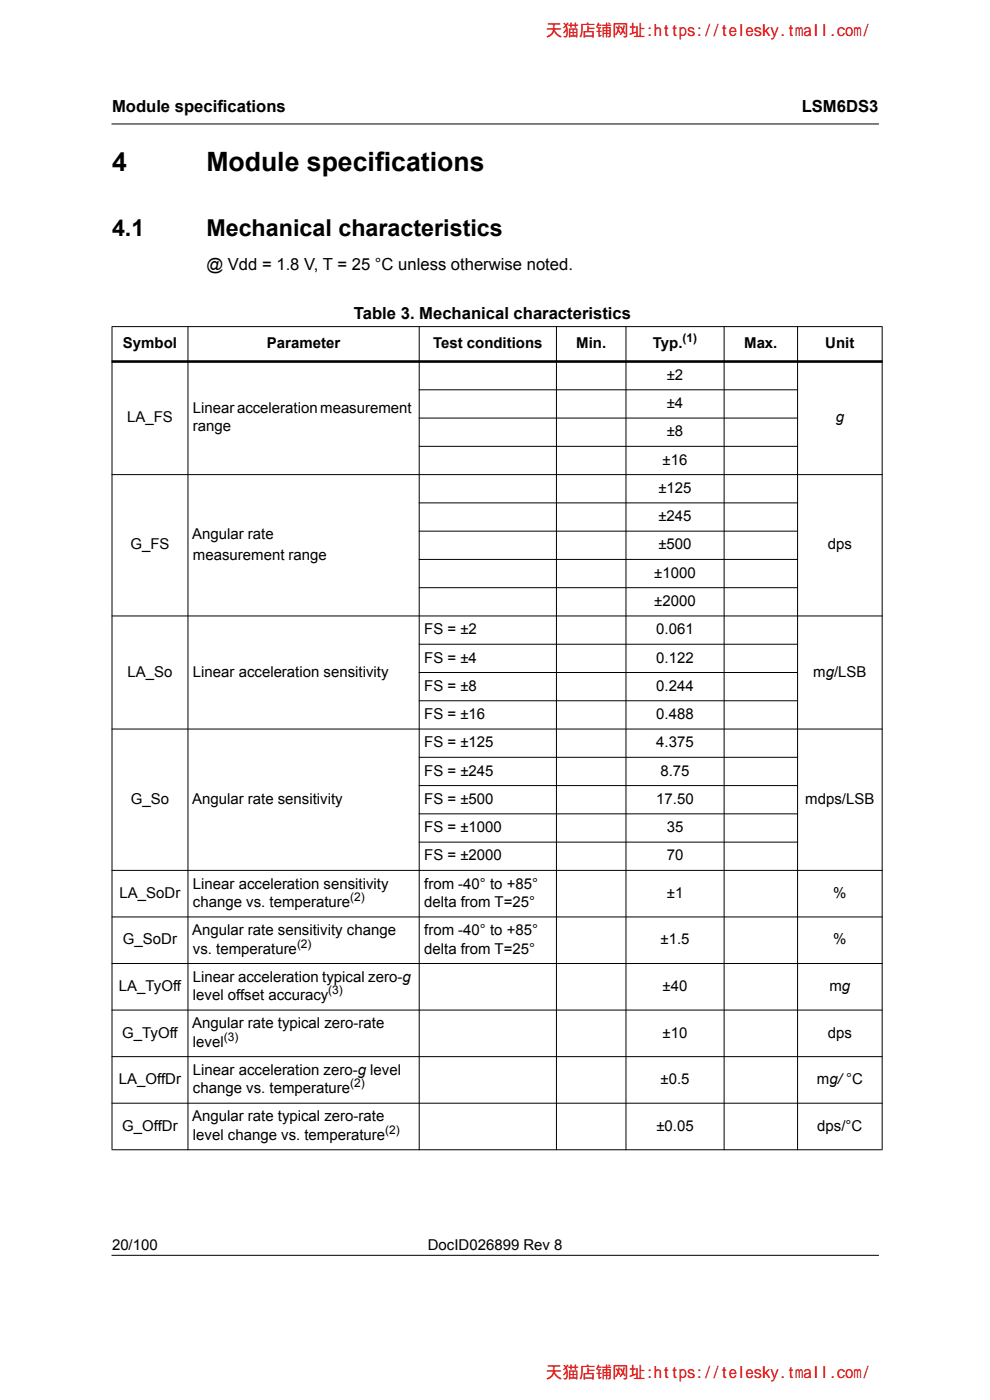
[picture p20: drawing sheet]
<svg xmlns="http://www.w3.org/2000/svg" width="210mm" height="297mm" viewBox="0 0 210 297" stroke-linecap="round" stroke-linejoin="round" font-family="sans-serif">
<defs><g id="words">
<g font-size="5.6">
<text x="23.7" y="36.4">4</text>
<text x="43.8" y="36.4">Module specifications</text>
</g>
<g font-size="4.9">
<text x="23.7" y="50">4.1</text>
<text x="43.8" y="50">Mechanical characteristics</text>
</g>
<g font-size="3.5" fill="#f00">
<text x="115.7" y="7.5">天猫店铺网址:https://telesky.tmall.com/</text>
<text x="115.7" y="292.4">天猫店铺网址:https://telesky.tmall.com/</text>
</g>
<g font-size="3.5">
<text x="23.7" y="23.9">Module specifications</text>
<text x="170" y="23.9">LSM6DS3</text>
<text x="43.8" y="57.2">@ Vdd = 1.8 V, T = 25 °C unless otherwise noted.</text>
<text x="75" y="67.8">Table 3. Mechanical characteristics</text>
</g>
<g font-size="3.2">
<text x="26.1" y="73.9">Symbol</text>
<text x="56.6" y="73.9">Parameter</text>
<text x="91.8" y="73.9">Test conditions</text>
<text x="122.2" y="73.9">Min.</text>
<text x="138.4" y="73.9">Typ.</text>
<text x="157.8" y="73.9">Max.</text>
<text x="175" y="73.9">Unit</text>
<text x="141.4" y="80.6">±2</text>
<text x="26.9" y="89.6">LA_FS</text>
<text x="40.9" y="87.6">Linear acceleration measurement</text>
<text x="141.4" y="86.6">±4</text>
<text x="177.2" y="89.6">g</text>
<text x="40.9" y="91.5">range</text>
<text x="141.4" y="92.6">±8</text>
<text x="140.5" y="98.6">±16</text>
<text x="139.6" y="104.6">±125</text>
<text x="139.6" y="110.6">±245</text>
<text x="27.7" y="116.6">G_FS</text>
<text x="40.7" y="114.3">Angular rate</text>
<text x="40.9" y="118.9">measurement range</text>
<text x="139.6" y="116.6">±500</text>
<text x="175.5" y="116.6">dps</text>
<text x="138.7" y="122.6">±1000</text>
<text x="138.7" y="128.6">±2000</text>
<text x="89.9" y="134.6">FS = ±2</text>
<text x="139.2" y="134.6">0.061</text>
<text x="27" y="143.6">LA_So</text>
<text x="40.9" y="143.6">Linear acceleration sensitivity</text>
<text x="89.9" y="140.6">FS = ±4</text>
<text x="139.2" y="140.6">0.122</text>
<text x="172.4" y="143.6">mg/LSB</text>
<text x="89.9" y="146.6">FS = ±8</text>
<text x="139.2" y="146.6">0.244</text>
<text x="89.9" y="152.5">FS = ±16</text>
<text x="139.2" y="152.5">0.488</text>
<text x="89.9" y="158.5">FS = ±125</text>
<text x="139.2" y="158.5">4.375</text>
<text x="89.9" y="164.5">FS = ±245</text>
<text x="140" y="164.5">8.75</text>
<text x="27.7" y="170.5">G_So</text>
<text x="40.7" y="170.5">Angular rate sensitivity</text>
<text x="89.9" y="170.5">FS = ±500</text>
<text x="139.2" y="170.5">17.50</text>
<text x="170.7" y="170.5">mdps/LSB</text>
<text x="89.9" y="176.5">FS = ±1000</text>
<text x="141.4" y="176.5">35</text>
<text x="89.9" y="182.5">FS = ±2000</text>
<text x="141.4" y="182.5">70</text>
<text x="25.4" y="190.5">LA_SoDr</text>
<text x="40.9" y="188.5">Linear acceleration sensitivity</text>
<text x="89.9" y="188.5">from -40° to +85°</text>
<text x="141.4" y="190.5">±1</text>
<text x="176.7" y="190.5">%</text>
<text x="40.9" y="192.4">change vs. temperature</text>
<text x="89.9" y="192.4">delta from T=25°</text>
<text x="26.1" y="200.3">G_SoDr</text>
<text x="40.7" y="198.4">Angular rate sensitivity change</text>
<text x="40.9" y="202.3">vs. temperature</text>
<text x="89.9" y="198.4">from -40° to +85°</text>
<text x="89.9" y="202.3">delta from T=25°</text>
<text x="140" y="200.3">±1.5</text>
<text x="176.7" y="200.3">%</text>
<text x="40.9" y="208.3">Linear acceleration typical zero-g</text>
<text x="25.2" y="210.2">LA_TyOff</text>
<text x="40.9" y="212.2">level offset accuracy</text>
<text x="140.5" y="210.2">±40</text>
<text x="175.9" y="210.2">mg</text>
<text x="25.9" y="220.1">G_TyOff</text>
<text x="40.7" y="218.2">Angular rate typical zero-rate</text>
<text x="140.5" y="220.1">±10</text>
<text x="175.5" y="220.1">dps</text>
<text x="40.9" y="222">level</text>
<text x="25.2" y="230">LA_OffDr</text>
<text x="40.9" y="228">Linear acceleration zero-g level</text>
<text x="40.9" y="231.9">change vs. temperature</text>
<text x="140" y="230">±0.5</text>
<text x="173.2" y="230">mg/°C</text>
<text x="25.9" y="239.9">G_OffDr</text>
<text x="40.7" y="237.9">Angular rate typical zero-rate</text>
<text x="139.2" y="239.9">±0.05</text>
<text x="173.3" y="239.9">dps/°C</text>
<text x="40.9" y="241.8">level change vs. temperature</text>
<text x="23.7" y="265.1">20/100</text>
<text x="90.7" y="265.1">DocID026899 Rev 8</text>
</g>
<g font-size="2.5">
<text x="144.7" y="72.6">(1)</text>
<text x="74.3" y="191.1">(2)</text>
<text x="63" y="201">(2)</text>
<text x="69.6" y="210.9">(3)</text>
<text x="47.4" y="220.8">(3)</text>
<text x="74.3" y="230.6">(2)</text>
<text x="81.7" y="240.5">(2)</text>
</g>
</g></defs>
<path d="M23.7 26.3h162.5M23.7 266.3h162.5" fill="none" stroke="#000" stroke-width=".21"/>
<g fill="#000" stroke="#000" stroke-width=".21">
<path d="M23.7 69.3h163.4zM88.8 82.7h80.4zM88.8 88.7h80.4zM88.8 94.7h80.4zM88.8 106.7h80.4zM88.8 112.7h80.4zM88.8 118.7h80.4zM23.7 100.7h163.4zM88.8 124.7h80.4zM88.8 136.7h80.4zM23.7 130.7h163.4zM88.8 142.7h80.4z"/>
<path d="M88.8 148.7h80.4zM23.7 154.7h163.4zM88.8 160.7h80.4zM88.8 166.7h80.4zM88.8 172.7h80.4zM88.8 178.7h80.4zM23.7 184.6h163.4zM23.7 194.5h163.4zM23.7 204.4h163.4zM23.7 214.3h163.4zM23.7 224.2h163.4zM23.7 234h163.4z"/>
<path d="M23.7 69.4v174.4zM39.9 69.2v174.8zM88.9 69.2v174.8zM118 69.2v174.8zM132.7 69.2v174.8zM153.5 69.2v174.8zM169.1 69.2v174.8zM187 69.4v174.4zM23.7 243.9h163.4z"/>
</g>
<path d="M23.7 76.7h163.4z" fill="#000" stroke="#000" stroke-width=".55"/>
<use href="#words"/>
</svg>
